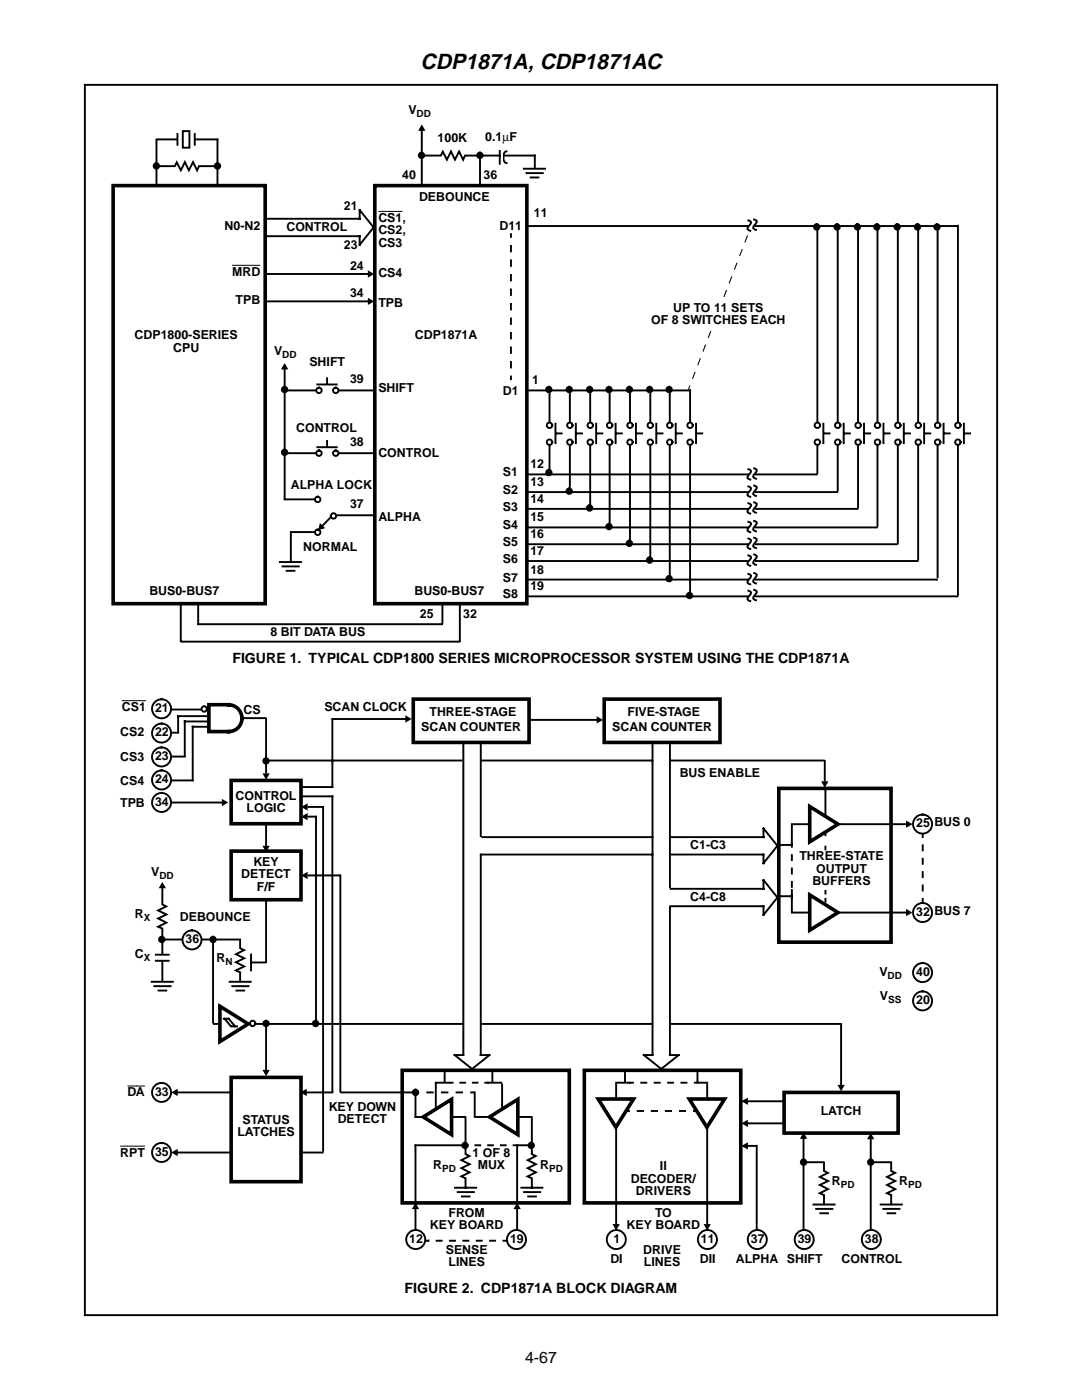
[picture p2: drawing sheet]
<svg xmlns="http://www.w3.org/2000/svg" width="216mm" height="279mm" viewBox="0 0 216 279" stroke-linecap="round" stroke-linejoin="round" font-family="sans-serif">
<defs><g id="words">
<text font-size="4.3" x="83.9" y="13.8">CDP1871A, CDP1871AC</text>
<text font-size="3.2" x="104.8" y="272">4-67</text>
<g font-size="2.8">
<text x="46.4" y="132.4">FIGURE 1. TYPICAL CDP1800 SERIES MICROPROCESSOR SYSTEM USING THE CDP1871A</text>
<text x="80.7" y="258">FIGURE 2. CDP1871A BLOCK DIAGRAM</text>
</g>
<g font-size="2.5">
<text x="81.5" y="22.8">V</text>
<text x="87.3" y="28.4">100K</text>
<text x="96.8" y="28.2">0.1µF</text>
<text x="80.3" y="35.8">40</text>
<text x="96.5" y="35.8">36</text>
<text x="68.6" y="42">21</text>
<text x="83.6" y="40">DEBOUNCE</text>
<text x="44.8" y="45.9">N0-N2</text>
<text x="57.2" y="46">CONTROL</text>
<text x="75.5" y="44.3">CS1,</text>
<text x="75.5" y="46.7">CS2,</text>
<text x="99.7" y="45.9">D11</text>
<text x="106.5" y="43.4">11</text>
<text x="68.6" y="49.7">23</text>
<text x="69.9" y="53.8">24</text>
<text x="75.5" y="49.2">CS3</text>
<text x="46.3" y="55">MRD</text>
<text x="69.8" y="59.3">34</text>
<text x="75.5" y="55.2">CS4</text>
<text x="47" y="60.7">TPB</text>
<text x="75.5" y="61.2">TPB</text>
<text x="130" y="64.7">OF 8 SWITCHES EACH</text>
<text x="134.3" y="62.3">UP TO 11 SETS</text>
<text x="26.9" y="67.7">CDP1800-SERIES</text>
<text x="34.6" y="70.2">CPU</text>
<text x="54.7" y="70.9">V</text>
<text x="82.8" y="67.7">CDP1871A</text>
<text x="61.7" y="73">SHIFT</text>
<text x="69.8" y="76.4">39</text>
<text x="106.2" y="76.6">1</text>
<text x="75.5" y="78.3">SHIFT</text>
<text x="100.4" y="78.8">D1</text>
<text x="59.1" y="86.3">CONTROL</text>
<text x="69.8" y="89.1">38</text>
<text x="75.5" y="91.2">CONTROL</text>
<text x="100.4" y="95.1">S1</text>
<text x="105.8" y="93.5">12</text>
<text x="58" y="97.5">ALPHA LOCK</text>
<text x="69.9" y="101.4">37</text>
<text x="100.4" y="98.6">S2</text>
<text x="100.4" y="102">S3</text>
<text x="105.8" y="97">13</text>
<text x="105.8" y="100.4">14</text>
<text x="75.5" y="104.1">ALPHA</text>
<text x="100.4" y="105.7">S4</text>
<text x="105.8" y="104.1">15</text>
<text x="105.8" y="107.4">16</text>
<text x="60.5" y="109.9">NORMAL</text>
<text x="100.4" y="109">S5</text>
<text x="100.4" y="112.4">S6</text>
<text x="105.8" y="110.8">17</text>
<text x="29.8" y="118.7">BUS0-BUS7</text>
<text x="82.7" y="118.7">BUS0-BUS7</text>
<text x="100.4" y="116.1">S7</text>
<text x="100.4" y="119.4">S8</text>
<text x="105.8" y="114.5">18</text>
<text x="105.8" y="117.8">19</text>
<text x="83.8" y="123.3">25</text>
<text x="92.4" y="123.3">32</text>
<text x="54" y="127">8 BIT DATA BUS</text>
<text x="24.3" y="141.9">CS1</text>
<text x="30.9" y="142.1">21</text>
<text x="48.6" y="142.4">CS</text>
<text x="64.7" y="141.9">SCAN CLOCK</text>
<text x="85.7" y="143">THREE-STAGE</text>
<text x="125.2" y="143">FIVE-STAGE</text>
<text x="24" y="146.9">CS2</text>
<text x="30.9" y="146.9">22</text>
<text x="84.1" y="145.8">SCAN COUNTER</text>
<text x="122.2" y="145.8">SCAN COUNTER</text>
<text x="24" y="151.9">CS3</text>
<text x="30.9" y="151.7">23</text>
<text x="135.7" y="155">BUS ENABLE</text>
<text x="24" y="156.6">CS4</text>
<text x="24" y="161">TPB</text>
<text x="30.9" y="156.3">24</text>
<text x="30.9" y="160.8">34</text>
<text x="47" y="159.6">CONTROL</text>
<text x="49.2" y="162">LOGIC</text>
<text x="182.8" y="165.1">25 BUS 0</text>
<text x="50.6" y="172.8">KEY</text>
<text x="137.7" y="169.4">C1-C3</text>
<text x="159.5" y="171.7">THREE-STATE</text>
<text x="30.2" y="174.7">V</text>
<text x="48.2" y="175.3">DETECT</text>
<text x="51.2" y="177.7">F/F</text>
<text x="137.7" y="179.8">C4-C8</text>
<text x="162.1" y="176.7">BUFFERS</text>
<text x="162.8" y="174.2">OUTPUT</text>
<text x="26.9" y="183.2">R</text>
<text x="35.9" y="183.7">DEBOUNCE</text>
<text x="182.8" y="182.7">32 BUS 7</text>
<text x="26.9" y="191.2">C</text>
<text x="37" y="188.2">36</text>
<text x="43.2" y="191.9">R</text>
<text x="175.5" y="194.8">V</text>
<text x="182.8" y="194.7">40</text>
<text x="175.6" y="199.6">V</text>
<text x="182.8" y="200.4">20</text>
<text x="25.4" y="218.8">DA</text>
<text x="30.9" y="218.6">33</text>
<text x="65.6" y="221.6">KEY DOWN</text>
<text x="47.4" y="226.8">LATCHES</text>
<text x="48.4" y="224.3">STATUS</text>
<text x="67.4" y="224.1">DETECT</text>
<text x="163.8" y="222.6">LATCH</text>
<text x="24" y="230.8">RPT</text>
<text x="30.9" y="230.6">35</text>
<text x="86.5" y="233.3">R</text>
<text x="94.3" y="230.8">1 OF 8</text>
<text x="95.3" y="233.3">MUX</text>
<text x="107.8" y="233.3">R</text>
<text x="131.7" y="233.5">II</text>
<text x="125.9" y="236">DECODER/</text>
<text x="126.9" y="238.5">DRIVERS</text>
<text x="166" y="236.5">R</text>
<text x="179.4" y="236.5">R</text>
<text x="85.8" y="245.3">KEY BOARD</text>
<text x="89.5" y="242.8">FROM</text>
<text x="125" y="245.3">KEY BOARD</text>
<text x="130.7" y="242.8">TO</text>
<text x="81.7" y="248">12</text>
<text x="88.9" y="250.2">SENSE</text>
<text x="101.8" y="248">19</text>
<text x="121.8" y="252">DI</text>
<text x="122.4" y="248">1</text>
<text x="128.3" y="250.2">DRIVE</text>
<text x="139.6" y="252">DII</text>
<text x="139.9" y="248">11</text>
<text x="146.8" y="252">ALPHA SHIFT</text>
<text x="149.8" y="248">37</text>
<text x="159.2" y="248">39</text>
<text x="167.9" y="252">CONTROL</text>
<text x="172.6" y="248">38</text>
<text x="89.5" y="252.7">LINES</text>
<text x="128.5" y="252.7">LINES</text>
</g>
<g font-size="2">
<text x="83.1" y="23.4">DD</text>
<text x="56.3" y="71.5">DD</text>
<text x="31.8" y="175.3">DD</text>
<text x="28.7" y="183.8">X</text>
<text x="28.7" y="191.8">X</text>
<text x="45" y="192.5">N</text>
<text x="177.1" y="195.4">DD</text>
<text x="177.2" y="200.2">SS</text>
<text x="88.2" y="233.9">PD</text>
<text x="109.6" y="233.9">PD</text>
<text x="167.8" y="237.2">PD</text>
<text x="181.2" y="237.2">PD</text>
</g>
</g></defs>
<path d="M16.9 16.9h182.1v245.6h-182.1zM31.4 27.8h12M104.5 33.7h4.2M105.1 34.5h3.2M105.9 35.4h1.5M53.2 47.1h18.5M53.3 43.7h18.5M71.8 41.9v1.8M71.8 41.9l2.7 3.5-2.7 3.5v-1.8" fill="none" stroke="#000" stroke-width=".38"/>
<path d="M87.7 30.5h5.4v1.2h-5.4z" fill-rule="evenodd" fill="#fff"/>
<path d="M84.2 25.2l.4 .7h-.8zM84.2 26.1v10.8M84.3 31h3.7l.4-.7 .8 1.6 .8-1.7 .8 1.7 .8-1.7 .8 1.7 .4-.9h13.9" fill="none" stroke="#000" stroke-width=".38"/>
<path d="M84.2 25.2l.4 .7h-.8z" fill="#000"/>
<path d="M35.5 27.1h3.3v1.4h-3.3z" fill-rule="evenodd" fill="#fff"/>
<path d="M35.4 26.8v2.1M38.9 26.8v2.1" fill="none" stroke="#000" stroke-width=".38"/>
<path d="M36.5 26.2h1.3v3.3h-1.3z" fill-rule="evenodd" fill="#fff" stroke="#000" stroke-width=".38"/>
<path d="M99.7 30.1v2.6M100.4 31.4l.2 .8 .5 .4M101.1 30.2l-.5 .3-.2 .8" fill="none" stroke="#000" stroke-width=".38"/>
<g fill="#fff">
<path d="M99.9 30h.4v2.8h-.4z" fill-rule="evenodd"/>
<path d="M61.3 102.4h5.5v1.2h-5.5z" fill-rule="evenodd"/>
</g>
<path d="M63.9 104.8l.6 .5-.8 .2zM66.1 103.1l-1.7 1.8" fill="none" stroke="#000" stroke-width=".38"/>
<path d="M63.9 104.8l.6 .5-.8 .2z" fill="#000"/>
<circle cx="66.6" cy="103" r=".55" fill="#fff" stroke="#000" stroke-width=".38"/>
<path d="M95.3 30.7l.5-.2v.5v-.5a.55 .55 0 0 1 .5 .6 .55 .55 0 0 1-.7 .4 .55 .55 0 0 1-.3-.8z" fill="#000"/>
<circle cx="95.8" cy="31" r=".54" fill="none" stroke="#000" stroke-width=".38"/>
<path d="M63.1 105.8l.3-.1v.5v-.5a.55 .55 0 0 1 .5 .7 .55 .55 0 0 1-.9 .3 .55 .55 0 0 1 .1-.9z" fill="#fff"/>
<circle cx="63.4" cy="106.2" r=".54" fill="none" stroke="#000" stroke-width=".38"/>
<path d="M63.1 99.2l.3-.1v.6v-.6a.55 .55 0 0 1 .5 .8 .55 .55 0 0 1-.9 .2 .55 .55 0 0 1 .1-.9z" fill="#fff"/>
<g fill="none" stroke="#000" stroke-width=".38">
<path d="M31.2 33.2h3.7l.4-.8 .8 1.6 .8-1.7 .8 1.7 .8-1.6 .8 1.6 .4-.8h3.2M95.8 31v5.7M106.7 31v2.5M53.3 54.7h20.1M73.6 54.3l.7 .4-.7 .4zM73.6 59.7l.7 .4-.7 .4zM53.1 60.1h20.3M56.8 99.7h6M56.8 90.4h6.1M67.5 90.4h7.3M58 106.2v5.8M58.2 106.2h4.6"/>
<path d="M67.2 102.8h7.2"/>
<circle cx="84.1" cy="31" r=".54"/>
<circle cx="63.4" cy="99.7" r=".54"/>
</g>
<path d="M83.7 30.7l.4-.2v.5v-.5a.55 .55 0 0 1 .6 .6 .55 .55 0 0 1-.8 .4 .55 .55 0 0 1-.2-.8z" fill="#000"/>
<path d="M75.5 42.2h4.8z" fill="#000" stroke="#000" stroke-width=".2"/>
<path d="M73.6 54.3l.7 .4-.7 .4zM73.6 59.7l.7 .4-.7 .4z" fill="#000"/>
<g fill="#fff">
<path d="M63.5 89.5h3.8v1.3h-3.8z" fill-rule="evenodd"/>
<path d="M63.6 89.8h3.4v.7h-3.4z" fill-rule="evenodd"/>
</g>
<path d="M63.2 90.2l.4-.3v.5v-.5a.55 .55 0 0 1 .6 .6 .55 .55 0 0 1-.7 .5 .55 .55 0 0 1-.3-.8z" fill="#fff"/>
<circle cx="63.6" cy="90.4" r=".54" fill="none" stroke="#000" stroke-width=".38"/>
<path d="M66.5 90.2l.5-.3v.5v-.5a.55 .55 0 0 1 .5 .6 .55 .55 0 0 1-.7 .5 .55 .55 0 0 1-.3-.8z" fill="#fff"/>
<g fill="none" stroke="#000" stroke-width=".38">
<path d="M56.6 77.9h6.3M67.5 77.9h7.1M63.3 89.3h3.9M65.3 88v1.1"/>
<circle cx="67" cy="90.4" r=".54"/>
</g>
<g fill="#fff">
<path d="M63.5 76.9h3.8v1.4h-3.8z" fill-rule="evenodd"/>
<path d="M63.6 77.3h3.4v.7h-3.4z" fill-rule="evenodd"/>
</g>
<path d="M63.2 77.6l.4-.2v.5v-.5a.55 .55 0 0 1 .6 .6 .55 .55 0 0 1-.7 .4 .55 .55 0 0 1-.3-.8z" fill="#fff"/>
<circle cx="63.6" cy="77.9" r=".54" fill="none" stroke="#000" stroke-width=".38"/>
<path d="M66.5 77.6l.5-.2v.5v-.5a.55 .55 0 0 1 .5 .6 .55 .55 0 0 1-.7 .4 .55 .55 0 0 1-.3-.8z" fill="#fff"/>
<g fill="none" stroke="#000" stroke-width=".38">
<path d="M102 46.7v.6M56.8 72.8l.4 .7h-.8zM56.8 73.7v25.8M63.3 76.7h3.9M65.3 75.5v1.1M102 75.1v.6M105 77.9h32.6M109.7 77.9v6.2M109.7 88.7v5.7M55.8 112.2h4.3M56.4 113h3.2M57.2 113.9h1.5"/>
<circle cx="56.8" cy="77.7" r=".54"/>
<circle cx="67" cy="77.9" r=".54"/>
<circle cx="56.8" cy="90.3" r=".54"/>
</g>
<path d="M74.8 37h30.3v83.5h-30.3z" fill="none" stroke="#000" stroke-width=".72"/>
<path d="M46.3 53h5.6z" fill="#000" stroke="#000" stroke-width=".2"/>
<path d="M102 75.1v-27.8" fill="none" stroke="#000" stroke-width=".38" stroke-dasharray="1.1 1.8" stroke-dashoffset="1.1"/>
<path d="M56.3 77.5l.5-.3v.5v-.5a.55 .55 0 0 1 .5 .6 .55 .55 0 0 1-.7 .5 .55 .55 0 0 1-.3-.8zM56.3 90l.5-.3v.6v-.6a.55 .55 0 0 1 .5 .7 .55 .55 0 0 1-.7 .4 .55 .55 0 0 1-.3-.8z" fill="#000"/>
<path d="M56.8 72.8l.4 .7h-.8z" fill="#000"/>
<path d="M109.4 84.4a.55 .55 0 0 1 .8 .5h-.5h.5a.55 .55 0 0 1-.8 .5 .55 .55 0 0 1 0-1z" fill="#fff"/>
<circle cx="109.6" cy="84.9" r=".54" fill="none" stroke="#000" stroke-width=".38"/>
<path d="M109.4 87.8a.55 .55 0 0 1 .8 .4h-.5h.5a.55 .55 0 0 1-.8 .5 .55 .55 0 0 1 0-.9z" fill="#fff"/>
<g fill="none" stroke="#000" stroke-width=".38">
<path d="M113.7 77.9v6.2M105 94.7h58M105 98.2h62M110.8 84.6v3.8M111 86.5h1.1M113.7 88.7v9.2M105 101.6h66.1M105 105.3h70M105 108.6h73.9M105 112h78.1M105 115.7h82M105 119h86"/>
<path d="M36.1 120.6v7.3M36.2 128.1h55.4M39.5 124.6h48.7M39.5 120.6v3.8M88.3 120.6v3.8M91.8 120.6v7.3"/>
<circle cx="109.6" cy="88.2" r=".54"/>
</g>
<path d="M22.6 37h30.3v83.5h-30.3z" fill="none" stroke="#000" stroke-width=".72"/>
<path d="M113.4 84.4a.55 .55 0 0 1 .9 .5h-.6h.6a.55 .55 0 0 1-.9 .5 .55 .55 0 0 1 0-1z" fill="#fff"/>
<circle cx="113.7" cy="84.9" r=".54" fill="none" stroke="#000" stroke-width=".38"/>
<path d="M113.4 87.8a.55 .55 0 0 1 .9 .4h-.6h.6a.55 .55 0 0 1-.9 .5 .55 .55 0 0 1 0-.9z" fill="#fff"/>
<g fill="none" stroke="#000" stroke-width=".38">
<path d="M117.8 77.9v6.2M114.9 84.6v3.8M115.1 86.5h1M117.8 88.7v12.5"/>
<circle cx="113.7" cy="88.2" r=".54"/>
</g>
<path d="M117.5 84.4a.55 .55 0 0 1 .8 .5h-.5h.5a.55 .55 0 0 1-.8 .5 .55 .55 0 0 1 0-1z" fill="#fff"/>
<circle cx="117.8" cy="84.9" r=".54" fill="none" stroke="#000" stroke-width=".38"/>
<path d="M117.5 87.8a.55 .55 0 0 1 .8 .4h-.5h.5a.55 .55 0 0 1-.8 .5 .55 .55 0 0 1 0-.9z" fill="#fff"/>
<g fill="none" stroke="#000" stroke-width=".38">
<path d="M31.2 27.9v9M43.4 27.9v9M105 45.1h86M121.6 77.9v6.2M119 84.6v3.8M119.1 86.5h1.1M121.6 88.7v16.3"/>
<circle cx="31.2" cy="33.1" r=".54"/>
<circle cx="43.4" cy="33.1" r=".54"/>
<circle cx="117.8" cy="88.2" r=".54"/>
</g>
<path d="M30.7 32.8l.5-.2v.5v-.5a.55 .55 0 0 1 .6 .6 .55 .55 0 0 1-.8 .4 .55 .55 0 0 1-.3-.8zM42.9 32.8l.5-.2v.5v-.5a.55 .55 0 0 1 .5 .6 .55 .55 0 0 1-.7 .4 .55 .55 0 0 1-.3-.8z" fill="#000"/>
<path d="M121.4 84.4a.55 .55 0 0 1 .8 .5h-.6h.6a.55 .55 0 0 1-.8 .5 .55 .55 0 0 1 0-1z" fill="#fff"/>
<circle cx="121.6" cy="84.9" r=".54" fill="none" stroke="#000" stroke-width=".38"/>
<path d="M121.4 87.8a.55 .55 0 0 1 .8 .4h-.6h.6a.55 .55 0 0 1-.8 .5 .55 .55 0 0 1 0-.9z" fill="#fff"/>
<g fill="none" stroke="#000" stroke-width=".38">
<path d="M125.7 77.9v6.2M122.8 84.6v3.8M123 86.5h1.1M125.7 88.7v19.6"/>
<circle cx="121.6" cy="88.2" r=".54"/>
</g>
<path d="M125.4 84.4a.55 .55 0 0 1 .9 .5h-.6h.6a.55 .55 0 0 1-.9 .5 .55 .55 0 0 1 0-1z" fill="#fff"/>
<circle cx="125.7" cy="84.9" r=".54" fill="none" stroke="#000" stroke-width=".38"/>
<path d="M125.4 87.8a.55 .55 0 0 1 .9 .4h-.6h.6a.55 .55 0 0 1-.9 .5 .55 .55 0 0 1 0-.9z" fill="#fff"/>
<g fill="none" stroke="#000" stroke-width=".38">
<path d="M129.8 77.9v6.2M126.9 84.6v3.8M127.1 86.5h1M129.8 88.7v23"/>
<circle cx="125.7" cy="88.2" r=".54"/>
</g>
<path d="M129.5 84.4a.55 .55 0 0 1 .8 .5h-.5h.5a.55 .55 0 0 1-.8 .5 .55 .55 0 0 1 0-1z" fill="#fff"/>
<circle cx="129.8" cy="84.9" r=".54" fill="none" stroke="#000" stroke-width=".38"/>
<path d="M129.5 87.8a.55 .55 0 0 1 .8 .4h-.5h.5a.55 .55 0 0 1-.8 .5 .55 .55 0 0 1 0-.9z" fill="#fff"/>
<g fill="none" stroke="#000" stroke-width=".38">
<path d="M133.6 77.9v6.2M131 84.6v3.8M131.1 86.5h1.1M133.6 88.7v26.7"/>
<circle cx="129.8" cy="88.2" r=".54"/>
</g>
<path d="M133.4 84.4a.55 .55 0 0 1 .8 .5h-.6h.6a.55 .55 0 0 1-.8 .5 .55 .55 0 0 1 0-1z" fill="#fff"/>
<circle cx="133.6" cy="84.9" r=".54" fill="none" stroke="#000" stroke-width=".38"/>
<path d="M133.4 87.8a.55 .55 0 0 1 .8 .4h-.6h.6a.55 .55 0 0 1-.8 .5 .55 .55 0 0 1 0-.9z" fill="#fff"/>
<g fill="none" stroke="#000" stroke-width=".38">
<path d="M137.7 77.9v6.2M134.8 84.6v3.8M135 86.5h1.1M137.7 88.7v30"/>
<circle cx="133.6" cy="88.2" r=".54"/>
</g>
<path d="M137.4 84.4a.55 .55 0 0 1 .9 .5h-.6h.6a.55 .55 0 0 1-.9 .5 .55 .55 0 0 1 0-1z" fill="#fff"/>
<circle cx="137.7" cy="84.9" r=".54" fill="none" stroke="#000" stroke-width=".38"/>
<path d="M137.4 87.8a.55 .55 0 0 1 .9 .4h-.6h.6a.55 .55 0 0 1-.9 .5 .55 .55 0 0 1 0-.9z" fill="#fff"/>
<g fill="none" stroke="#000" stroke-width=".38">
<path d="M163.1 45v39.1M138.9 84.6v3.8M139.1 86.5h1M163.1 88.7v5.7"/>
<circle cx="137.7" cy="88.2" r=".54"/>
</g>
<path d="M162.8 84.4a.55 .55 0 0 1 .9 .5h-.6h.6a.55 .55 0 0 1-.9 .5 .55 .55 0 0 1 0-1z" fill="#fff"/>
<circle cx="163.1" cy="84.9" r=".54" fill="none" stroke="#000" stroke-width=".38"/>
<path d="M162.8 87.8a.55 .55 0 0 1 .9 .4h-.6h.6a.55 .55 0 0 1-.9 .5 .55 .55 0 0 1 0-.9z" fill="#fff"/>
<g fill="none" stroke="#000" stroke-width=".38">
<path d="M167.2 45v39.1M164.3 84.6v3.8M164.5 86.5h1M167.2 88.7v9.2"/>
<circle cx="163.1" cy="88.2" r=".54"/>
</g>
<path d="M166.9 84.4a.55 .55 0 0 1 .8 .5h-.5h.5a.55 .55 0 0 1-.8 .5 .55 .55 0 0 1 0-1z" fill="#fff"/>
<circle cx="167.2" cy="84.9" r=".54" fill="none" stroke="#000" stroke-width=".38"/>
<path d="M166.9 87.8a.55 .55 0 0 1 .8 .4h-.5h.5a.55 .55 0 0 1-.8 .5 .55 .55 0 0 1 0-.9z" fill="#fff"/>
<g fill="none" stroke="#000" stroke-width=".38">
<path d="M171.2 45v39.1M168.3 84.6v3.8M168.5 86.5h1.1M171.2 88.7v12.5"/>
<circle cx="167.2" cy="88.2" r=".54"/>
</g>
<path d="M170.9 84.4a.55 .55 0 0 1 .9 .5h-.6h.6a.55 .55 0 0 1-.9 .5 .55 .55 0 0 1 0-1z" fill="#fff"/>
<circle cx="171.2" cy="84.9" r=".54" fill="none" stroke="#000" stroke-width=".38"/>
<path d="M170.9 87.8a.55 .55 0 0 1 .9 .4h-.6h.6a.55 .55 0 0 1-.9 .5 .55 .55 0 0 1 0-.9z" fill="#fff"/>
<g fill="none" stroke="#000" stroke-width=".38">
<path d="M175.1 45v39.1M172.4 84.6v3.8M172.6 86.5h1M175.1 88.7v16.3"/>
<circle cx="171.2" cy="88.2" r=".54"/>
</g>
<path d="M174.8 84.4a.55 .55 0 0 1 .8 .5h-.5h.5a.55 .55 0 0 1-.8 .5 .55 .55 0 0 1 0-1z" fill="#fff"/>
<circle cx="175.1" cy="84.9" r=".54" fill="none" stroke="#000" stroke-width=".38"/>
<path d="M174.8 87.8a.55 .55 0 0 1 .8 .4h-.5h.5a.55 .55 0 0 1-.8 .5 .55 .55 0 0 1 0-.9z" fill="#fff"/>
<g fill="none" stroke="#000" stroke-width=".38">
<path d="M179.2 45v39.1M176.3 84.6v3.8M176.5 86.5h1M179.2 88.7v19.8"/>
<circle cx="175.1" cy="88.2" r=".54"/>
</g>
<path d="M178.9 84.4a.55 .55 0 0 1 .8 .5h-.5h.5a.55 .55 0 0 1-.8 .5 .55 .55 0 0 1 0-1z" fill="#fff"/>
<circle cx="179.2" cy="84.9" r=".54" fill="none" stroke="#000" stroke-width=".38"/>
<path d="M178.9 87.8a.55 .55 0 0 1 .8 .4h-.5h.5a.55 .55 0 0 1-.8 .5 .55 .55 0 0 1 0-.9z" fill="#fff"/>
<g fill="none" stroke="#000" stroke-width=".38">
<path d="M183.2 45v39.1M180.3 84.6v3.8M180.5 86.5h1.1M183.2 88.7v23"/>
<circle cx="179.2" cy="88.2" r=".54"/>
</g>
<path d="M182.9 84.4a.55 .55 0 0 1 .9 .5h-.6h.6a.55 .55 0 0 1-.9 .5 .55 .55 0 0 1 0-1z" fill="#fff"/>
<circle cx="183.2" cy="84.9" r=".54" fill="none" stroke="#000" stroke-width=".38"/>
<path d="M182.9 87.8a.55 .55 0 0 1 .9 .4h-.6h.6a.55 .55 0 0 1-.9 .5 .55 .55 0 0 1 0-.9z" fill="#fff"/>
<g fill="none" stroke="#000" stroke-width=".38">
<path d="M187.1 45v39.1M184.4 84.6v3.8M184.6 86.5h1M187.1 88.7v26.5"/>
<circle cx="183.2" cy="88.2" r=".54"/>
</g>
<path d="M186.8 84.4a.55 .55 0 0 1 .8 .5h-.5h.5a.55 .55 0 0 1-.8 .5 .55 .55 0 0 1 0-1z" fill="#fff"/>
<circle cx="187.1" cy="84.9" r=".54" fill="none" stroke="#000" stroke-width=".38"/>
<path d="M186.8 87.8a.55 .55 0 0 1 .8 .4h-.5h.5a.55 .55 0 0 1-.8 .5 .55 .55 0 0 1 0-.9z" fill="#fff"/>
<g fill="none" stroke="#000" stroke-width=".38">
<path d="M191.1 45v39.1M188.3 84.6v3.8M188.5 86.5h1M191.1 88.7v30"/>
<circle cx="187.1" cy="88.2" r=".54"/>
</g>
<path d="M190.9 84.4a.55 .55 0 0 1 .8 .5h-.6h.6a.55 .55 0 0 1-.8 .5 .55 .55 0 0 1 0-1z" fill="#fff"/>
<circle cx="191.1" cy="84.9" r=".54" fill="none" stroke="#000" stroke-width=".38"/>
<path d="M190.9 87.8a.55 .55 0 0 1 .8 .4h-.6h.6a.55 .55 0 0 1-.8 .5 .55 .55 0 0 1 0-.9z" fill="#fff"/>
<g fill="none" stroke="#000" stroke-width=".38">
<path d="M192.3 84.6v3.8M192.5 86.5h1.1"/>
<circle cx="163" cy="45.3" r=".54"/>
<circle cx="167" cy="45.3" r=".54"/>
<circle cx="171.1" cy="45.3" r=".54"/>
<circle cx="175" cy="45.3" r=".54"/>
<circle cx="179" cy="45.3" r=".54"/>
<circle cx="183.1" cy="45.3" r=".54"/>
<circle cx="187" cy="45.3" r=".54"/>
<circle cx="109.5" cy="77.7" r=".54"/>
<circle cx="113.6" cy="77.7" r=".54"/>
<circle cx="117.6" cy="77.7" r=".54"/>
<circle cx="121.5" cy="77.7" r=".54"/>
<circle cx="125.6" cy="77.7" r=".54"/>
<circle cx="129.6" cy="77.7" r=".54"/>
<circle cx="133.5" cy="77.7" r=".54"/>
<circle cx="109.5" cy="94.3" r=".54"/>
<circle cx="113.6" cy="98" r=".54"/>
<circle cx="191.1" cy="88.2" r=".54"/>
<circle cx="117.6" cy="101.4" r=".54"/>
<circle cx="121.5" cy="105.1" r=".54"/>
<circle cx="125.6" cy="108.4" r=".54"/>
<circle cx="129.6" cy="111.8" r=".54"/>
<circle cx="133.5" cy="115.5" r=".54"/>
<circle cx="137.6" cy="118.9" r=".54"/>
</g>
<g fill="#000">
<path d="M162.5 45l.5-.3v.6v-.6a.55 .55 0 0 1 .5 .7 .55 .55 0 0 1-.7 .4 .55 .55 0 0 1-.3-.8zM166.6 45l.4-.3v.6v-.6a.55 .55 0 0 1 .6 .7 .55 .55 0 0 1-.8 .4 .55 .55 0 0 1-.2-.8zM170.6 45l.5-.3v.6v-.6a.55 .55 0 0 1 .5 .7 .55 .55 0 0 1-.7 .4 .55 .55 0 0 1-.3-.8zM174.5 45l.5-.3v.6v-.6a.55 .55 0 0 1 .5 .7 .55 .55 0 0 1-.7 .4 .55 .55 0 0 1-.3-.8zM178.5 45l.5-.3v.6v-.6a.55 .55 0 0 1 .6 .7 .55 .55 0 0 1-.8 .4 .55 .55 0 0 1-.3-.8zM182.6 45l.5-.3v.6v-.6a.55 .55 0 0 1 .5 .7 .55 .55 0 0 1-.7 .4 .55 .55 0 0 1-.3-.8zM186.5 45l.5-.3v.6v-.6a.55 .55 0 0 1 .5 .7 .55 .55 0 0 1-.7 .4 .55 .55 0 0 1-.3-.8zM109.1 77.5l.4-.3v.5v-.5a.55 .55 0 0 1 .6 .6 .55 .55 0 0 1-.8 .5 .55 .55 0 0 1-.2-.8zM113.1 77.5l.5-.3v.5v-.5a.55 .55 0 0 1 .5 .6 .55 .55 0 0 1-.7 .5 .55 .55 0 0 1-.3-.8zM117.2 77.5l.4-.3v.5v-.5a.55 .55 0 0 1 .6 .6 .55 .55 0 0 1-.7 .5 .55 .55 0 0 1-.3-.8zM121 77.5l.5-.3v.5v-.5a.55 .55 0 0 1 .6 .6 .55 .55 0 0 1-.8 .5 .55 .55 0 0 1-.3-.8zM125.1 77.5l.5-.3v.5v-.5a.55 .55 0 0 1 .5 .6 .55 .55 0 0 1-.7 .5 .55 .55 0 0 1-.3-.8z"/>
<path d="M129.2 77.5l.4-.3v.5v-.5a.55 .55 0 0 1 .6 .6 .55 .55 0 0 1-.8 .5 .55 .55 0 0 1-.2-.8zM133 77.5l.5-.3v.5v-.5a.55 .55 0 0 1 .6 .6 .55 .55 0 0 1-.8 .5 .55 .55 0 0 1-.3-.8zM109.1 94l.4-.2v.5v-.5a.55 .55 0 0 1 .6 .6 .55 .55 0 0 1-.8 .4 .55 .55 0 0 1-.2-.8zM113.1 97.8l.5-.3v.5v-.5a.55 .55 0 0 1 .5 .6 .55 .55 0 0 1-.7 .4 .55 .55 0 0 1-.3-.7zM117.2 101.1l.4-.3v.6v-.6a.55 .55 0 0 1 .6 .7 .55 .55 0 0 1-.7 .4 .55 .55 0 0 1-.3-.8zM121 104.8l.5-.3v.6v-.6a.55 .55 0 0 1 .6 .7 .55 .55 0 0 1-.8 .4 .55 .55 0 0 1-.3-.8zM125.1 108.2l.5-.3v.5v-.5a.55 .55 0 0 1 .5 .6 .55 .55 0 0 1-.7 .5 .55 .55 0 0 1-.3-.8zM129.2 111.5l.4-.3v.6v-.6a.55 .55 0 0 1 .6 .7 .55 .55 0 0 1-.8 .4 .55 .55 0 0 1-.2-.8zM133 115.2l.5-.3v.6v-.6a.55 .55 0 0 1 .6 .7 .55 .55 0 0 1-.8 .4 .55 .55 0 0 1-.3-.8zM137.1 118.6l.5-.3v.5v-.5a.55 .55 0 0 1 .5 .6 .55 .55 0 0 1-.7 .5 .55 .55 0 0 1-.3-.8z"/>
</g>
<path d="M149.9 45l-.2 .6M137.6 77l-.2 .6" fill="none" stroke="#000" stroke-width=".21"/>
<path d="M149.7 45.6l-12.1 31.4" fill="none" stroke="#000" stroke-width=".21" stroke-dasharray="1.3 1.6" stroke-dashoffset="1.3"/>
<g fill="#fff">
<path d="M129.5 60h28v5.6h-28z" fill-rule="evenodd"/>
<path d="M149.5 44.3h1.2v1.3h-1.2z" fill-rule="evenodd"/>
</g>
<path d="M149.3 44l.5 .2a1.05 1.05 0 0 1-.5 1.1l-.2 .3 .1 .2 .5 .3M150.5 43.8l.4 .2a1.05 1.05 0 0 1-.5 1.1l-.1 .3 .1 .3 .5 .2" fill="none" stroke="#000" stroke-width=".38"/>
<path d="M149.5 94h1.2v1.3h-1.2z" fill-rule="evenodd" fill="#fff"/>
<path d="M149.3 93.6l.5 .2a1.05 1.05 0 0 1-.5 1.2l-.2 .2 .1 .3 .5 .2M150.5 93.5l.4 .2a1.05 1.05 0 0 1-.5 1.1l-.1 .3 .1 .2 .5 .2" fill="none" stroke="#000" stroke-width=".38"/>
<path d="M149.5 97.4h1.2v1.3h-1.2z" fill-rule="evenodd" fill="#fff"/>
<path d="M149.3 97.1l.5 .2a1.05 1.05 0 0 1-.5 1.1l-.2 .3 .1 .2 .5 .3M150.5 96.9l.4 .2a1.05 1.05 0 0 1-.5 1.1l-.1 .3 .1 .3 .5 .2" fill="none" stroke="#000" stroke-width=".38"/>
<path d="M149.5 100.8h1.2v1.3h-1.2z" fill-rule="evenodd" fill="#fff"/>
<path d="M149.3 100.4l.5 .2a1.05 1.05 0 0 1-.5 1.2l-.2 .2 .1 .3 .5 .2M150.5 100.3l.4 .2a1.05 1.05 0 0 1-.5 1.1l-.1 .3 .1 .2 .5 .2" fill="none" stroke="#000" stroke-width=".38"/>
<path d="M149.5 104.5h1.2v1.3h-1.2z" fill-rule="evenodd" fill="#fff"/>
<path d="M149.3 104.1l.5 .2a1.05 1.05 0 0 1-.5 1.2l-.2 .2 .1 .3 .5 .2M150.5 104l.4 .2a1.05 1.05 0 0 1-.5 1.1l-.1 .3 .1 .2 .5 .2" fill="none" stroke="#000" stroke-width=".38"/>
<path d="M149.5 107.8h1.2v1.3h-1.2z" fill-rule="evenodd" fill="#fff"/>
<path d="M149.3 107.5l.5 .2a1.05 1.05 0 0 1-.5 1.1l-.2 .3 .1 .2 .5 .3M150.5 107.3l.4 .2a1.05 1.05 0 0 1-.5 1.1l-.1 .3 .1 .3 .5 .2" fill="none" stroke="#000" stroke-width=".38"/>
<path d="M149.5 111.2h1.2v1.3h-1.2z" fill-rule="evenodd" fill="#fff"/>
<path d="M149.3 110.8l.5 .2a1.05 1.05 0 0 1-.5 1.2l-.2 .2 .1 .3 .5 .2M150.5 110.7l.4 .2a1.05 1.05 0 0 1-.5 1.1l-.1 .3 .1 .2 .5 .2" fill="none" stroke="#000" stroke-width=".38"/>
<path d="M149.5 114.9h1.2v1.3h-1.2z" fill-rule="evenodd" fill="#fff"/>
<path d="M149.3 114.5l.5 .2a1.05 1.05 0 0 1-.5 1.2l-.2 .2 .1 .3 .5 .2M150.5 114.4l.4 .2a1.05 1.05 0 0 1-.5 1.1l-.1 .3 .1 .2 .5 .2" fill="none" stroke="#000" stroke-width=".38"/>
<path d="M149.5 118.2h1.2v1.3h-1.2z" fill-rule="evenodd" fill="#fff"/>
<g fill="none" stroke="#000" stroke-width=".38">
<path d="M149.3 117.9l.5 .2a1.05 1.05 0 0 1-.5 1.1l-.2 .3 .1 .3 .5 .2M150.5 117.7l.4 .2a1.05 1.05 0 0 1-.5 1.1l-.1 .3 .1 .3 .5 .2M164.7 157.7v5.1M158 164.5h22.8M181 164.1l.7 .4-.7 .4zM45.8 195.9h4.2M46.4 196.8h3.2M47.2 197.7h1.5M42.7 204.3h49.7M122.9 216.4v27.9M141.1 216.4v27.9M122.5 244.5h.8l-.4 .7z"/>
<path d="M140.7 244.5h.8l-.4 .7z"/>
</g>
<path d="M181 164.1l.7 .4-.7 .4zM122.5 244.5h.8l-.4 .7zM140.7 244.5h.8l-.4 .7z" fill="#000"/>
<path d="M68.8 162.2h1.2v5.4h-1.2z" fill-rule="evenodd" fill="#fff"/>
<path d="M47.9 187.6v1.6l.8 .4-1.6 .8 1.6 .8-1.6 .8 1.6 .9-1.6 .8 .8 .3v1.9M82.9 222.9h9.7" fill="none" stroke="#000" stroke-width=".38"/>
<g fill="#fff" stroke="#000" stroke-width=".72">
<path d="M84.5 222.9l5.6-3.5v7z"/>
<path d="M119.4 219.3h7l-3.5 5.7z"/>
</g>
<circle cx="50.4" cy="204.3" r=".54" fill="#fff" stroke="#000" stroke-width=".38"/>
<path d="M45.6 140.6h-3.9v5.4h4.3l.7-.2 .6-.4a2.69 2.69 0 0 0 1-2.1M45.7 140.7l1 .2 .9 .7a2.73 2.73 0 0 1 .7 1.8" fill="none" stroke="#000" stroke-width=".72"/>
<path d="M34.2 141.6h7.3M38.5 145h3M48.3 143.3h4.7" fill="none" stroke="#000" stroke-width=".38"/>
<circle cx="40.7" cy="141.5" r=".54" fill="#fff" stroke="#000" stroke-width=".38"/>
<path d="M43.9 200.8l5.6 3.5-5.6 3.6z" fill="#fff" stroke="#000" stroke-width=".72"/>
<path d="M32.4 176.4l.4 .7h-.8zM32.4 177.3v3.2l.8 .4-1.6 .8 1.6 .8-1.6 .8 1.6 .8-1.7 .8 .9 .4v10.4M30.3 195.9h4.2M30.8 196.8h3.2M31.6 197.7h1.6M44.6 203.3h1l1.3 1.5M44.8 203.3l1.3 1.5M46.3 204.8h1" fill="none" stroke="#000" stroke-width=".38"/>
<path d="M24.3 139.8h4.8z" fill="#000" stroke="#000" stroke-width=".2"/>
<path d="M32.4 176.4l.4 .7h-.8z" fill="#000"/>
<path d="M32.1 190.6h.7v1.1h-.7z" fill-rule="evenodd" fill="#fff"/>
<g fill="none" stroke="#000" stroke-width=".38">
<path d="M34.2 146.2h1.3M34.2 151h2.7M35.5 142.9v3.2M35.5 142.9h6M36.9 143.9v7M36.9 144h4.6M38.5 145v10.8h-4.3M44.5 159.8l.7 .4-.7 .4zM52.7 154.5h.8l-.4 .7zM53.1 143.3v11.1M53.2 151.8h38.9M60.1 158.9h6.2v58.9"/>
<path d="M60.1 157.1h6.2M66.3 143.6v13.4M34.2 160.2h10.1M52.7 169h.8l-.4 .7zM53.1 164.3v4.5M53.1 179.6v12.4M60.5 161l.7-.4v.8zM60.5 163l.7-.4v.8zM60.5 174.7l.7-.4v.8zM61.4 161h3M61.4 163h1.7v41.1M61.4 174.7h6.5v43.1"/>
<path d="M64.5 161v68.7M31.1 190.5h2.6M31.1 191.7h2.6M32.4 187.5h3.8M40.3 187.5h7.6M42.5 187.6v16.5M50.1 190.5v3.2M50.2 192.1h2.7M34.6 218l.7-.4v.8zM35.4 218h10.8M52.7 213.7h.8l-.4 .7zM53.1 204.3v9.2"/>
<path d="M60.3 218l.7-.4v.8zM61.2 218h5.1M68.1 218h14.6M83.4 218h-.5v4.9M87 216.4v5M87 216.1h2.6M94 218h.5M34.6 230l.7-.4v.8zM35.4 230h10.6M60.3 230h4.1M82.9 228.6h9.7M90.8 237h4.2"/>
<path d="M91.3 237.9h3.3M92.2 238.8h1.5M92.9 223v7.3l.8 .4-1.6 .8 1.6 .8-1.6 .8 1.6 .9-1.6 .8 .8 .3v1.9M94.9 222.9h10.9M164.4 232v1.7l.8 .4-1.6 .8 1.6 .8-1.6 .8 1.6 .8-1.6 .8 .8 .4v1.8M162.3 240.4h4.2M162.9 241.3h3.2M163.7 242.1h1.5"/>
<circle cx="32.2" cy="146.3" r="1.9"/>
<circle cx="32.2" cy="141.5" r="1.9"/>
<circle cx="32.2" cy="155.7" r="1.9"/>
<circle cx="32.2" cy="151.1" r="1.9"/>
<circle cx="32.2" cy="160.1" r="1.9"/>
<circle cx="38.3" cy="187.6" r="1.9"/>
<circle cx="32.2" cy="218" r="1.9"/>
<circle cx="82.9" cy="218" r=".54"/>
<circle cx="32.2" cy="230" r="1.9"/>
<circle cx="92.8" cy="228.6" r=".54"/>
</g>
<path d="M52.7 154.5h.8l-.4 .7zM44.5 159.8l.7 .4-.7 .4zM52.7 169h.8l-.4 .7zM60.5 161l.7-.4v.8zM60.5 163l.7-.4v.8zM60.5 174.7l.7-.4v.8zM34.6 218l.7-.4v.8zM52.7 213.7h.8l-.4 .7zM60.3 218l.7-.4v.8zM34.6 230l.7-.4v.8z" fill="#000"/>
<path d="M46.1 155.8h14v8.6h-14zM46.1 169.9h14v9.7h-14zM46.1 215h14v20.8h-14z" fill="none" stroke="#000" stroke-width=".72"/>
<path d="M25.4 216.7h1.8zM27.1 216.7h1.8zM24 228.7h4.9z" fill="#000" stroke="#000" stroke-width=".2"/>
<path d="M94 218h-10.6" fill="none" stroke="#000" stroke-width=".38" stroke-dasharray="1.1 1.8" stroke-dashoffset="1.1"/>
<path d="M82.4 217.7l.5-.2v.5v-.5a.55 .55 0 0 1 .5 .6 .55 .55 0 0 1-.7 .4 .55 .55 0 0 1-.3-.8zM92.3 228.3l.5-.3v.6v-.6a.55 .55 0 0 1 .5 .7 .55 .55 0 0 1-.7 .4 .55 .55 0 0 1-.3-.8z" fill="#000"/>
<path d="M97.7 222.9l5.6-3.5v7z" fill="#fff" stroke="#000" stroke-width=".72"/>
<g fill="none" stroke="#000" stroke-width=".38">
<path d="M88.7 214.1v1.8M89.8 216.1h.5M94.7 218v4.9M96.8 216.1h3.2M98.2 214.1v1.8M100.2 216.4v5M122.9 216.1h2.7M124.7 214.1v1.8M125.8 216.1h.5M138.6 216.1h2.5M139.2 214.1v1.8M82.9 228.6v11.3"/>
<path d="M92.7 228.6h.6M102.5 228.6h.5M103.2 228.6v11.5M103.3 228.6h2.7M104 237h4.2M104.6 237.9h3.2M105.4 238.8h1.5M106.1 223v7.3l.8 .4-1.6 .8 1.6 .8-1.6 .8 1.6 .9-1.6 .8 .8 .3v1.9M82.9 240.4l.4 .7h-.8zM82.9 241.3v3.9M84.9 247.6h.6M100.5 247.6h.5"/>
<path d="M103.2 240.4l.4 .7h-.8zM103.2 241.3v4.1"/>
<circle cx="106" cy="228.6" r=".54"/>
<circle cx="83" cy="247.4" r="1.9"/>
<circle cx="103.1" cy="247.4" r="1.9"/>
</g>
<path d="M105.5 228.3l.5-.3v.6v-.6a.55 .55 0 0 1 .6 .7 .55 .55 0 0 1-.8 .4 .55 .55 0 0 1-.3-.8z" fill="#000"/>
<path d="M96.8 216.1h-6.5" fill="none" stroke="#000" stroke-width=".38" stroke-dasharray=".9 1.6" stroke-dashoffset=".9"/>
<path d="M102.5 228.6h-9.2" fill="none" stroke="#000" stroke-width=".38" stroke-dasharray="1 1.6" stroke-dashoffset="1"/>
<path d="M80.3 213.6h33.3v26.5h-33.3z" fill="none" stroke="#000" stroke-width=".72"/>
<path d="M82.9 240.4l.4 .7h-.8zM103.2 240.4l.4 .7h-.8z" fill="#000"/>
<path d="M138.6 216.1h-12.3M100.5 247.6h-15" fill="none" stroke="#000" stroke-width=".38" stroke-dasharray="1 1.7" stroke-dashoffset="1"/>
<path d="M137.5 219.3h7.1l-3.5 5.7z" fill="#fff" stroke="#000" stroke-width=".72"/>
<g fill="none" stroke="#000" stroke-width=".38">
<path d="M92.5 148.2v62.2M96.2 151.8h34M130.2 148.2v62.2M134 151.8h30.4M95.9 170.6v40h1.7M96 170.5h34.2M96.3 167.1h33.9M152.3 165.4l.1 1.7h-18.6M152.3 175.7v1.7h-18.5M152.4 165.3l2.7 3.5M152.4 175.7l2.7 3.4M155.1 168.8l-2.8 3.5v-1.8h-18.5"/>
<path d="M155.1 179.1l-2.8 3.5v-1.7h-18.5M133.7 181v29.6M92.5 210.6h-1.8l3.5 2.7M97.7 210.6l-3.5 2.7M130.2 210.6h-1.7l3.4 2.7M133.7 210.6h1.7l-3.5 2.7M148.3 219.8l.7-.4v.8zM149.2 219.8h7.3M167.4 216.7h.8l-.4 .7zM167.8 204.4v12.1M125 221.7h.5M138.5 221.7h.5"/>
<path d="M148.3 224.2l.7-.4v.8zM148.3 228.7l.7-.4v.8zM149.2 224.2h7.3M149.2 228.7h1.7M151 228.7v16.6M160.3 226.4l.4 .7h-.8zM160.3 227.3v18M160.3 232h4M173.7 226.5l.4 .7h-.8zM173.7 227.4v17.9M173.7 232h4M177.8 232v1.7l.8 .4-1.6 .8 1.6 .8-1.6 .8 1.6 .8-1.6 .8 .8 .4v1.8"/>
<path d="M175.7 240.4h4.2M176.3 241.3h3.2M177.1 242.1h1.5"/>
<circle cx="160.3" cy="231.9" r=".54"/>
<circle cx="173.7" cy="231.9" r=".54"/>
<circle cx="123" cy="247.4" r="1.9"/>
<circle cx="141.2" cy="247.4" r="1.9"/>
<circle cx="151.1" cy="247.4" r="1.9"/>
<circle cx="160.5" cy="247.4" r="1.9"/>
<circle cx="173.9" cy="247.4" r="1.9"/>
</g>
<path d="M138.5 221.7h-13" fill="none" stroke="#000" stroke-width=".38" stroke-dasharray="1.1 1.8" stroke-dashoffset="1.1"/>
<path d="M82.5 139.5h23.1v8.7h-23.1zM120.6 139.5h23.1v8.7h-23.1zM116.6 213.6h31.2v26.5h-31.2zM156.5 218h22.7v8.1h-22.7z" fill="none" stroke="#000" stroke-width=".72"/>
<path d="M148.3 219.8l.7-.4v.8zM167.4 216.7h.8l-.4 .7zM148.3 224.2l.7-.4v.8zM148.3 228.7l.7-.4v.8zM160.3 226.4l.4 .7h-.8zM173.7 226.5l.4 .7h-.8z" fill="#000"/>
<path d="M159.9 231.7l.4-.3v.6v-.6a.55 .55 0 0 1 .6 .6 .55 .55 0 0 1-.8 .5 .55 .55 0 0 1-.2-.8zM173.3 231.7l.4-.3v.6v-.6a.55 .55 0 0 1 .6 .6 .55 .55 0 0 1-.7 .5 .55 .55 0 0 1-.3-.8z" fill="#000"/>
<path d="M161.6 161l5.6 3.5-5.6 3.5z" fill="#fff" stroke="#000" stroke-width=".72"/>
<path d="M66.3 143.5h14.6M81.1 143.1l.7 .4-.7 .4zM95.9 148.2v18.7M105.8 143.7h13.3M119.3 143.3l.6 .4-.6 .4zM164.2 156.1h.8l-.4 .7zM164.6 151.7v4.2M158 164.6v4M158 182.1h22.8M181 181.7l.7 .4-.7 .4zM96.3 204.3h33.9M134.1 204.3h33.6" fill="none" stroke="#000" stroke-width=".38"/>
<path d="M81.1 143.1l.7 .4-.7 .4zM119.3 143.3l.6 .4-.6 .4zM164.2 156.1h.8l-.4 .7zM181 181.7l.7 .4-.7 .4z" fill="#000"/>
<path d="M155.4 157.3h22.4v30.7h-22.4z" fill="none" stroke="#000" stroke-width=".72"/>
<path d="M161.6 178.6l5.6 3.5-5.6 3.5z" fill="#fff" stroke="#000" stroke-width=".72"/>
<g fill="none" stroke="#000" stroke-width=".38">
<path d="M133.7 148.2v28.9M155.6 168.6h2.4M155.6 178.9h2.4M158 168.5v.5M158 177.6v4.4M164.7 166.2v.5M164.7 169v.5M164.7 177.8v.5M164.7 179.4v.5M184.1 166.5v.5M184.1 179.4v.5"/>
<circle cx="53.1" cy="151.9" r=".54"/>
<circle cx="184.1" cy="164.5" r="1.9"/>
<circle cx="32.3" cy="187.5" r=".54"/>
<circle cx="42.5" cy="187.5" r=".54"/>
<circle cx="184.1" cy="199.7" r="1.9"/>
<circle cx="184.1" cy="194.1" r="1.9"/>
<circle cx="184.1" cy="182.1" r="1.9"/>
<circle cx="53.1" cy="204.3" r=".54"/>
<circle cx="63" cy="204.3" r=".54"/>
</g>
<path d="M158 169v9.7M184.1 167v12.4" fill="none" stroke="#000" stroke-width=".38" stroke-dasharray="1 1.7" stroke-dashoffset="1"/>
<path d="M164.7 166.7v2.3" fill="none" stroke="#000" stroke-width=".38" stroke-dasharray="1.4 2.3" stroke-dashoffset="1.4"/>
<path d="M164.7 178.3v1.1" fill="none" stroke="#000" stroke-width=".38" stroke-dasharray=".6 1.1" stroke-dashoffset=".6"/>
<path d="M52.6 151.6l.5-.3v.6v-.6a.55 .55 0 0 1 .5 .7 .55 .55 0 0 1-.7 .4 .55 .55 0 0 1-.3-.8zM32 187h.3v.5v-.5a.55 .55 0 0 1 .5 .7 .55 .55 0 0 1-.9 .2 .55 .55 0 0 1 .1-.9zM42.2 187h.3v.5v-.5a.55 .55 0 0 1 .5 .7 .55 .55 0 0 1-.8 .2 .55 .55 0 0 1 0-.9zM52.6 204l.5-.3v.6v-.6a.55 .55 0 0 1 .5 .7 .55 .55 0 0 1-.7 .4 .55 .55 0 0 1-.3-.8zM62.5 204l.5-.3v.6v-.6a.55 .55 0 0 1 .5 .7 .55 .55 0 0 1-.7 .4 .55 .55 0 0 1-.3-.8z" fill="#000"/>
<use href="#words"/>
</svg>
